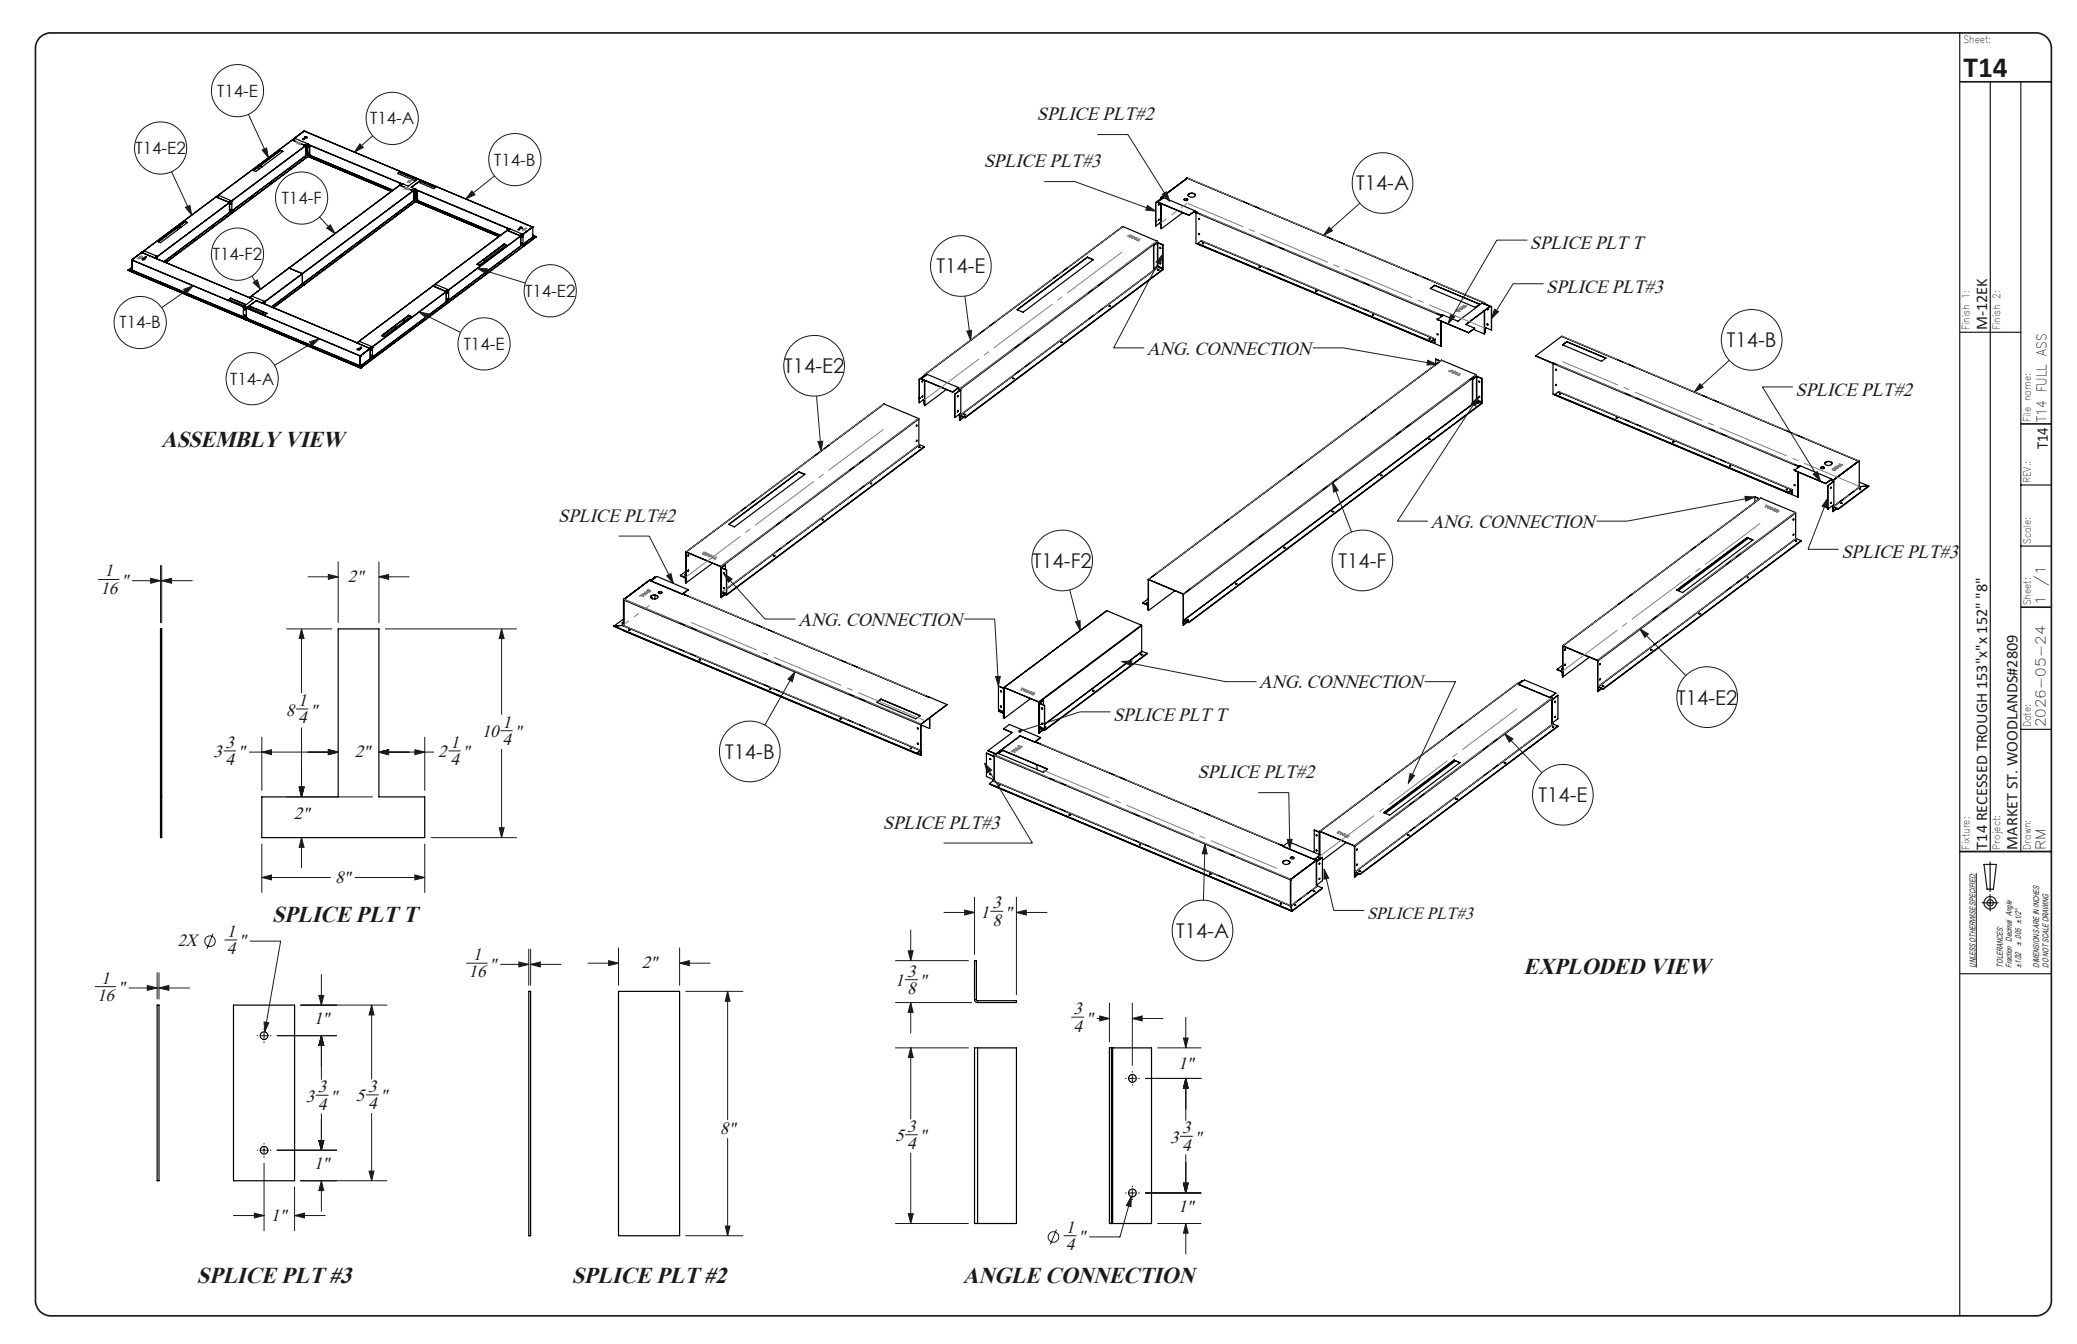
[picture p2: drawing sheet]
<svg xmlns="http://www.w3.org/2000/svg" width="432mm" height="279mm" viewBox="0 0 432 279" stroke-linecap="round" stroke-linejoin="round" font-family="sans-serif">
<defs><g id="words">
<text font-size="6.1" fill="#191924" x="408.2" y="16.1">T14</text>
<g font-size="4.9" fill="#191924">
<text x="33.5" y="92.9">ASSEMBLY VIEW</text>
<text x="56.6" y="191.6">SPLICE PLT T</text>
<text x="316.8" y="202.5">EXPLODED VIEW</text>
<text x="40.9" y="266.7">SPLICE PLT #3</text>
<text x="118.9" y="266.7">SPLICE PLT #2</text>
<text x="200.2" y="266.7">ANGLE CONNECTION</text>
</g>
<g font-size="4.2" fill="#191924">
<text x="281.9" y="39.6">T14-A</text>
<text x="194.7" y="56.9">T14-E</text>
<text x="163" y="77.6">T14-E2</text>
<text x="359" y="72.2">T14-B</text>
<text x="214.7" y="118.1">T14-F2</text>
<text x="278.3" y="118.1">T14-F</text>
<text x="348.7" y="146.5">T14-E2</text>
<text x="150.7" y="157.8">T14-B</text>
<text x="319.8" y="166.8">T14-E</text>
<text x="244.5" y="195">T14-A</text>
</g>
<g font-size="4" fill="#191924">
<text x="215.6" y="25">SPLICE PLT#2</text>
<text x="204.5" y="34.7">SPLICE PLT#3</text>
<text x="318.1" y="51.8">SPLICE PLT T</text>
<text x="321.5" y="60.9">SPLICE PLT#3</text>
<text x="238.4" y="73.7">ANG. CONNECTION</text>
<text x="373.3" y="82.3">SPLICE PLT#2</text>
<text x="116.1" y="108.4">SPLICE PLT#2</text>
<text x="297.4" y="109.8">ANG. CONNECTION</text>
<text x="382.8" y="116">SPLICE PLT#3</text>
<text x="165.9" y="130.1">ANG. CONNECTION</text>
<text x="261.7" y="143.1">ANG. CONNECTION</text>
<text x="231.4" y="149.9">SPLICE PLT T</text>
<text x="249" y="161.8">SPLICE PLT#2</text>
<text x="183.6" y="172.3">SPLICE PLT#3</text>
</g>
<g font-size="3.7" fill="#191924">
<text x="21.8" y="119.8">1</text>
<text x="20.9" y="123.4">16</text>
<text x="25.2" y="121.8">&quot;</text>
<text x="72.3" y="121">2&quot;</text>
<text x="59.4" y="148.8">8</text>
<text x="62" y="146.8">1</text>
<text x="64.5" y="148.8">&quot;</text>
<text x="46.9" y="155.5">3</text>
<text x="62" y="150.4">4</text>
<text x="93.6" y="155.5">1</text>
<text x="100.2" y="153.3">10</text>
<text x="104.5" y="151.3">1</text>
<text x="104.5" y="154.9">4</text>
<text x="107" y="153.3">&quot;</text>
<text x="44.4" y="157.5">3</text>
<text x="46.9" y="159.1">4</text>
<text x="49.4" y="157.5">&quot;</text>
<text x="73.7" y="157.5">2&quot;</text>
<text x="91.1" y="157.5">2</text>
<text x="93.6" y="159.1">4</text>
<text x="96.2" y="157.5">&quot;</text>
<text x="61.1" y="170.2">2&quot;</text>
<text x="69.7" y="183.5">8&quot;</text>
<text x="203.8" y="190.8">1</text>
<text x="206.4" y="188.8">3</text>
<text x="208.9" y="190.8">&quot;</text>
<text x="284.2" y="191">SPLICE PLT#3</text>
<text x="37" y="196.8">2X</text>
<text x="47.1" y="194.8">1</text>
<text x="49.7" y="196.8">&quot;</text>
<text x="206.4" y="192.4">8</text>
<text x="47.1" y="198.4">4</text>
<text x="97.4" y="203.2">16</text>
<text x="98.3" y="199.6">1</text>
<text x="101.7" y="201.6">&quot;</text>
<text x="133.4" y="201.3">2&quot;</text>
<text x="188.6" y="203">3</text>
<text x="20.2" y="208.1">16</text>
<text x="21.1" y="204.5">1</text>
<text x="24.5" y="206.5">&quot;</text>
<text x="186.1" y="205">1</text>
<text x="188.6" y="206.6">8</text>
<text x="191.1" y="205">&quot;</text>
<text x="65.2" y="212.8">1&quot;</text>
<text x="223.2" y="214.4">4</text>
<text x="223.2" y="210.8">3</text>
<text x="225.7" y="212.8">&quot;</text>
<text x="66.1" y="227.1">3</text>
<text x="76.5" y="227">3</text>
<text x="244.9" y="222.3">1&quot;</text>
<text x="63.6" y="229.1">3</text>
<text x="66.1" y="230.7">4</text>
<text x="68.6" y="229.1">&quot;</text>
<text x="74" y="229">5</text>
<text x="76.5" y="230.6">4</text>
<text x="79.1" y="229">&quot;</text>
<text x="149.7" y="235.8">8&quot;</text>
<text x="186.1" y="237.3">5</text>
<text x="188.6" y="238.9">4</text>
<text x="188.6" y="235.3">3</text>
<text x="191.2" y="237.3">&quot;</text>
<text x="243.3" y="237.6">3</text>
<text x="245.8" y="239.2">4</text>
<text x="245.8" y="235.6">3</text>
<text x="248.3" y="237.6">&quot;</text>
<text x="65.2" y="242.9">1&quot;</text>
<text x="244.9" y="252">1&quot;</text>
<text x="56.3" y="253.8">1&quot;</text>
<text x="221.6" y="256.3">1</text>
<text x="221.6" y="259.9">4</text>
<text x="224.1" y="258.3">&quot;</text>
</g>
<g font-size="3.5" fill="#191924">
<text x="45.2" y="20.1">T14-E</text>
<text x="77" y="25.8">T14-A</text>
<text x="28.2" y="32">T14-E2</text>
<text x="102.7" y="34.4">T14-B</text>
<text x="58.6" y="42.4">T14-F</text>
<text x="44.3" y="54.1">T14-F2</text>
<text x="109.2" y="61.7">T14-E2</text>
<text x="24.9" y="68.3">T14-B</text>
<text x="96.4" y="72.7">T14-E</text>
<text x="47.8" y="80">T14-A</text>
</g>
<g font-size="3.4" fill="#191924">
<text x="413.1" y="68.7" transform="rotate(-90 413.1 68.7)">M-12EK</text>
<text x="425.7" y="93.4" transform="rotate(-90 425.7 93.4)">T14</text>
<text x="413.1" y="176.6" transform="rotate(-90 413.1 176.6)">T14 RECESSED TROUGH 153&quot;x&quot;x 152&quot; &quot;8&quot;</text>
<text x="419.4" y="176.6" transform="rotate(-90 419.4 176.6)">MARKET ST. WOODLANDS#2809</text>
</g>
<g font-size="2.8" fill="#191924">
<text x="425.5" y="87.7" transform="rotate(-90 425.5 87.7)">T14 FULL ASS</text>
<text x="425.2" y="125.8" transform="rotate(-90 425.2 125.8)">1</text>
<text x="425.2" y="121.7" transform="rotate(-90 425.2 121.7)">/1</text>
<text x="425.2" y="151.2" transform="rotate(-90 425.2 151.2)">2026-05-24</text>
<text x="425.2" y="176.6" transform="rotate(-90 425.2 176.6)">RM</text>
</g>
<g font-size="2.1" fill="#191924">
<text x="408.2" y="8.9">Sheet:</text>
<text x="409.5" y="68.7" transform="rotate(-90 409.5 68.7)">Finish 1:</text>
<text x="415.8" y="68.7" transform="rotate(-90 415.8 68.7)">Finish 2:</text>
<text x="422.2" y="87.7" transform="rotate(-90 422.2 87.7)">File name:</text>
<text x="422.2" y="100.4" transform="rotate(-90 422.2 100.4)">REV.:</text>
<text x="422.2" y="113.1" transform="rotate(-90 422.2 113.1)">Scale:</text>
<text x="422.2" y="125.8" transform="rotate(-90 422.2 125.8)">Sheet:</text>
<text x="422.2" y="151.2" transform="rotate(-90 422.2 151.2)">Date:</text>
<text x="409.5" y="176.6" transform="rotate(-90 409.5 176.6)">Fixture:</text>
<text x="415.8" y="176.6" transform="rotate(-90 415.8 176.6)">Project:</text>
<text x="422.2" y="176.6" transform="rotate(-90 422.2 176.6)">Drawn:</text>
</g>
<g font-size="1.7" fill="#191924">
<text x="420.2" y="196.6" transform="rotate(-90 420.2 196.6)">± .005 ±1/2°</text>
<text x="410.7" y="201.1" transform="rotate(-90 410.7 201.1)">UNLESS OTHERWISE SPECIFIED:</text>
<text x="416.4" y="201.1" transform="rotate(-90 416.4 201.1)">TOLERANCES:</text>
<text x="418.3" y="201.1" transform="rotate(-90 418.3 201.1)">Fraction Decimal Angle</text>
<text x="420.2" y="201.1" transform="rotate(-90 420.2 201.1)">±1/32</text>
<text x="424" y="201.1" transform="rotate(-90 424 201.1)">DIMENSIONS ARE IN INCHES</text>
<text x="425.9" y="201.1" transform="rotate(-90 425.9 201.1)">DO NOT SCALE DRAWING</text>
</g>
</g></defs>
<g fill="none" stroke="#191924" stroke-width=".21">
<path d="M35.7 35.7l4.2 9M51.6 23.8l4.2 9M54.5 31.2l.9-.4 .4 2zM74.8 29.9l.7 .8-1.8 .9zM77.5 28.2l-3.8 3.4M98.1 39.7l.6 .8-1.9 .8zM102.8 36.6l-6 4.7M217.1 37.7h6.3l16.9 6.2M228.1 28h6.4l8.7 13.8M38.6 43.1l.9-.4 .4 2zM40.1 59.4l-6.5 4.6M52.4 57.4l1.8 2.7"/>
<path d="M52.6 58.7l.9-.5 .7 1.9zM66.4 45.1l3.3 3.5M67.9 47.4l.8-.7 1 1.9zM99.2 55.8l2.1 .1-.3 1zM99.2 55.8l10 3M238.5 42.7l1.8 1.2-2.1-.2zM241.7 40.4l.8-.5 .7 1.9zM241.7 52.9l-.5 2-.9-.4zM241.7 52.9l-10.2 19.4h6.4M276.3 47.2l.7 .8-1.8 .9zM282.7 42.2l-7.5 6.7M317.5 49.9h-6.3l-10.2 17.4"/>
<path d="M320.9 59h-6.3l-4.5 7.3M38.2 60.1l1.9-.7-1.3 1.6zM64.3 71l2.1-.6-1.5 1.5zM66.4 70.4l-9.3 5.6M87.1 64.8l2 .5-.4 .9zM87.1 64.8l8.6 4.3M200.6 61.6l1.2 9.2M201 68.8l1-.1-.2 2.1zM272.9 72.3h6.4l19.5 3.4M296.8 74.9l2 .8-2.1 .2zM301.6 65.3l.9 .5-1.5 1.5zM310.7 64.3l.8 .5-1.4 1.5z"/>
<path d="M353.4 79.8l.7 .7-1.9 1zM359.5 74.9l-7.3 6.6M169.8 82.3l.9 11.5M170 91.8l1.1-.1-.4 2.1zM305.9 83.9l1.5-1.5-.7 2zM307.4 82.4l-16.9 25.9h6.4M372.7 80.4h-6.3l12.1 19.6M376.9 98.6l.9-.6 .7 2zM33.4 117.5v12M33.6 117.5v12M64 119.9h6.3M68.3 119.4l2 .5-2 .5z"/>
<path d="M70.3 116.7v12.8M78.8 119.9l2-.5v1zM78.8 116.7v12.8M78.8 119.9h6.3M128.6 111.4h6.4l5 9.9M138.6 119.7l.9-.5 .5 2.1zM150.5 119.2l1.7 1.2-.8 .6zM150.5 119.2l8.5 9.5h6.4M277 100.2l1.2 1.8-1 .3zM277 100.2l4 10.4M362.8 103.2l2 .1-1.9 .9zM364.8 103.3l-26.5 5h-6.4"/>
<path d="M380 103.5l-.2 2.1-1-.4zM380 103.5l-4.1 10.7h6.3M20.5 120.5h4.3M27.5 120.7h5.9M31.3 120.2l2.1 .5-2.1 .5zM33.6 120.7l2.1-.5v1zM33.6 120.7h6.4M59.5 130.7h9.5M62.7 130.7l.5 2.1h-1zM62.7 130.7v13.4M80 130.7h27.5M104.3 130.7l.5 2.1h-1z"/>
<path d="M104.3 130.7v17.9M165.3 139.7l-.6 2-.9-.5zM165.3 139.7l-6.3 11M200.4 128.7h6.4l.8 14M222.4 122.6l2.2 8.5M223.6 129.3l.9-.3 .1 2.1zM233.2 137.5l2.1-.1-.2 1zM233.2 137.5l21.6 4.2h6.4M340.9 130.7l1.8 1.1-.8 .7zM340.9 130.7l9.6 9.7M46.5 156.1h2.5M51.8 156.4h18.5"/>
<path d="M54.4 156.4l2-.5v1zM54.4 153.2v11.2M61.6 147.4h2.5M62.7 151.2v14.5M68.3 155.9l2 .5-2 .5zM78.8 156.4l2-.5v1zM78.8 156.4h11.4M86.3 155.9l2 .5-2 .5zM88.3 153.2v11.2M93.2 156.1h2.6M104.1 151.9h2.5M104.3 155.7v18.4"/>
<path d="M204.7 158.6l1.5 1.5-.9 .6zM204.7 158.6l9.9 16.7h-18.5M207 140.7l1-.1-.4 2.1zM230.9 148h-6.4l-12.4 4M296.2 141.7h6.4l-9.8 21.1M312.8 152.5l1.7 1.1-.7 .7zM312.8 152.5l7.8 8.2M54.4 175.4v10.2M59.5 165.7h18M62.2 163.6h1l-.5 2.1zM62.7 174.1l.5 2h-1zM62.7 174.1v6.4"/>
<path d="M88.3 175.4v10.2M89.6 174.1h17.9M103.8 172.1h1l-.5 2zM250.5 175.5l.5 2h-1.1zM250.5 175.5l-.3 11.6M261.6 164.8h6.3l.2 11.7M267.6 174.5h1l-.5 2zM293.2 160.8l.9 .4-1.3 1.6zM44.3 194.1l-1.3 3.1M46.7 195.4h2.5M52 195.7h6.3l-3.3 18.8M54.4 182.4l2-.5v1z"/>
<path d="M54.4 182.4h14.4M73.8 182.4h14.5M86.3 181.9l2 .5-2 .5zM107.9 200l2 .5-2 .5zM109.9 197.3v7.5M110.3 197.3v7.5M126.5 199.7l2.1 .5-2.1 .5zM128.6 197.1v7.7M141.3 197.1v7.7M186.2 199.7h15.1M188.8 197.7h1l-.5 2zM189.3 193.4v6.3"/>
<path d="M196.3 189.7h6.3M200.6 189.2l2 .5-2 .5zM202.6 186.5v11.9M206 189.4h2.5M211.3 189.7l2.1-.5v1zM211.3 186.5v20.3M211.3 189.7h6.4M275.3 180.7l.9 1.9-1 .2zM275.3 180.7l2 8.6h6.3M410.9 181.5v19.6M19.8 205.1h4.3M26.8 205.4h5.9"/>
<path d="M30.6 204.9l2.1 .5-2.1 .5zM32.7 202.2v5.5M33.1 205.4l2-.5v1zM33.1 202.2v5.5M33.1 205.4h6.3M53.5 215.3h.1M54.3 215.3h1.2M54.9 212.4l1 .2-.9 1.9zM54.9 213.9v.1M54.9 214.7v1.2M54.9 216.6v.1M56.2 215.3h.1"/>
<path d="M57.6 215.3h12.4M62.5 209h17.9M66.3 206.9h1l-.5 2.1zM66.8 215.3l.5 2h-1zM66.8 202.6v6.4M66.8 215.3v9.1M77.3 209l.5 2h-1.1zM77.3 209v15.3M97 200.2h4.3M104.1 200.5h5.8M110.3 200.5l2-.5v1zM110.3 200.5h6.4"/>
<path d="M122.2 200.2h6.4M141.3 200.2l2-.5v1zM141.3 200.2h6.3M142.6 206.1h11.8M151.3 206.1l.5 2h-1zM151.3 206.1v26.7M186.2 208.4h15.8M186.2 217.8h15.1M188.2 203.7h2.5M189.3 208.4l.5 2.1h-1zM189.3 217.8l.6 2.1h-1.1zM189.3 208.4v6.4"/>
<path d="M189.3 217.8v14.8M222.8 211.5h2.5M228.1 211.7h2.5M228.6 211.2l2 .5-2 .5zM230.6 208.6v8M235.4 211.7l2.1-.5v1zM235.4 208.6v12.9M235.4 211.7h6.4M240.7 217.8h9M246 215.8h1l-.5 2zM246.5 211.5v6.3M53.5 239.1h.1"/>
<path d="M54.3 239.1h1.2M54.9 237.7v.1M54.9 238.5v1.2M56.2 239.1h.1M57.6 239.1h12.4M65.7 227.7h2.5M66.3 237.1h1l-.5 2zM66.8 231.5v7.6M76.1 227.6h2.6M77.3 231.5v14M151.3 236.7v20.2M188.2 235.9h2.5"/>
<path d="M189.3 239.7v14.7M234 224.2h.1M234.8 224.2h1.2M235.4 222.7v.2M235.4 223.6v1.2M235.4 225.5v.1M236.7 224.2h.2M238.1 224.2h11.6M245.4 236.2h2.5M246.5 224.2l.5 2h-1zM246.5 224.2v8.7M48.5 252.7h6.4"/>
<path d="M52.9 252.2l2 .5-2 .5zM54.9 240.4v.2M54.9 241.8v14.1M61.2 252.7l2.1-.5v1zM61.2 246.7v9.2M61.2 252.7h6.4M62.5 245.5h17.9M66.8 245.5l.5 2h-1zM66.8 245.5v6.3M76.7 243.5h1.1l-.5 2zM142.6 256.9h11.8M150.8 254.9h1l-.5 2z"/>
<path d="M186.2 254.4h15.1M188.8 252.3h1.1l-.6 2.1zM219.6 255.6l-1.2 3.1M221.2 256.9h2.5M234 248h.1M234.8 248h1.2M235.2 248.7l-.1 2.2-.9-.3zM235.2 248.7l-2.4 8.4h-6.3M235.4 246.6v.1M235.4 247.4v1.2M235.4 249.3v.1M236.7 248h.2"/>
<path d="M238.1 248h11.6M240.7 254.4h9M246 246h1l-.5 2zM246.5 254.4l.5 2h-1zM246.5 240v8M246.5 254.4v6.3"/>
<circle cx="49.4" cy="18.8" r="5.4"/>
<circle cx="33.4" cy="30.8" r="5.4"/>
<circle cx="81.6" cy="24.6" r="5.4"/>
<circle cx="107" cy="33.2" r="5.4"/>
<circle cx="287.4" cy="38.1" r="6.3"/>
<circle cx="49.4" cy="52.8" r="5.4"/>
<circle cx="62.7" cy="41.2" r="5.4"/>
<circle cx="199.8" cy="55.3" r="6.3"/>
<circle cx="29.2" cy="67" r="5.4"/>
<circle cx="52.4" cy="78.7" r="5.4"/>
<circle cx="100.6" cy="71.5" r="5.4"/>
<circle cx="114.4" cy="60.4" r="5.4"/>
<circle cx="169.3" cy="76" r="6.3"/>
<circle cx="364.2" cy="70.6" r="6.3"/>
<circle cx="220.8" cy="116.5" r="6.3"/>
<circle cx="283.2" cy="116.5" r="6.3"/>
<circle cx="155.9" cy="156.2" r="6.3"/>
<circle cx="354.9" cy="144.9" r="6.3"/>
<circle cx="324.9" cy="165.2" r="6.3"/>
<circle cx="43.7" cy="195.7" r="1.1"/>
<circle cx="250" cy="193.4" r="6.3"/>
<circle cx="219" cy="257.2" r="1.09"/>
</g>
<g fill="none" stroke="#191924" stroke-width=".25">
<path d="M407.4 6.8v266.7M413.8 17v160M420.1 17v160M407.4 69.1h12.7M420.1 113.5h6.4M420.1 100.8h6.4M420.1 151.6h6.4M407.4 177h19.1M412.5 179.7h2.5l-.6 5.2h-1.3zM413.7 179.2v6.1M412.1 187.7h3.3M413.7 186v3.4"/>
<path d="M407.4 202.4h19.1"/>
<circle cx="413.7" cy="187.7" r=".66"/>
<circle cx="413.8" cy="187.7" r="1.29"/>
</g>
<path d="M8.2 7.9a3.3 3.3 0 0 1 2.3-1.1h412.8a3.2 3.2 0 0 1 3.2 3.2v260.4a3.2 3.2 0 0 1-3.2 3.1h-412.8a3.2 3.2 0 0 1-3.1-3.1v-260.4a3.2 3.2 0 0 1 .8-2.1zM407.4 17h19.1M420.1 88.1h6.4M420.1 126.2h6.4M407.4 177h19.1" fill="none" stroke="#191924" stroke-width=".35"/>
<g fill="none" stroke="#000" stroke-width=".25">
<path d="M53.8 34.7v.5M54 34.5l.5 .2-.5-.2M56.2 38l.1 .1zM56.2 38.1h.1M56.3 38.1h.1M58.3 31.3l-5.6 4.2M58.3 31.3l-5.6 4.2 .5 .2 5.6-4.2M58.3 31.3l.5 .2M58.3 31.3h.1M60.1 35.2h.1M60.9 29.1l2.5 1.1M60.9 29.1l.4-.3 2.6 1"/>
<path d="M60.9 29.2l2.5 1M60.9 29.1v.1M61.1 28.8h.1M61.1 28.8l.2 .1M63 28.9l.3 .1zM63 28.9v.1M63 28.9l.3 .1M63.2 27.2l-2.1 1.6M63.2 27.2h.1M63.2 27.2l-35.8 26.8M63.2 27.2l47.5 20M63.3 28.6l.1-.1a.23 .23 0 0 1 .3-.1 .23 .23 0 0 1 0 .4h-.3z"/>
<path d="M63.3 28.6l.1-.1 .5 .1M63.4 30.2h.1M63.6 30.3v1.9M63.6 30.3h.1M63.6 32.2h.1M63.9 29.8l-.5 .4M63.9 30h.1M63.9 30l-31.6 23.6M63.9 30l-.1-.1 .1 .1M63.9 32.2l.1 .1zM63.9 30l-31.6 23.7M63.9 30v2.1"/>
<path d="M63.9 30l19.6 8.2M64 32.1h.1M64 32.3h.1M64 30.1h.1M64 30.1l-.4 .2M64 32l-.4 .2M64 30.1v1.9M64 30.1l.3 .2M64 32l.3 .1M64 32.1l.4 .1M64 32.5l17.4 7.3M64.1 32.5l-29.6 22.1"/>
<path d="M64.1 32.5h.1M64.1 32.5l17.3 7.3M64.1 31.7l.1 .1M64.1 30.5l.1 .1M64.1 31.7l.1 .1zM64.2 30.6h.1M64.2 31.8h.1M64.3 32.3l-.2 .2M64.3 30.3v1.8M64.4 32.2l-.1 .1M64.4 32.2l-29.9 22.4M64.4 32.2h.1"/>
<path d="M64.4 32.2l17.3 7.3-17.4-7.2M64.4 32.5h.1zM64.5 32.5h.1M69 34.4h.1M73.5 36.3h.1zM73.5 36.3h.1M78 38.2h.1M82.7 36.1l.3-.3 3.6 1.5-.3 .3zM83 35.8h.1M83 35.8l-.3 .3M83 38.1l.4 .2-.4-.2v.5M83.2 38.6h.1"/>
<path d="M83.2 38.6l2.5 1M83.5 38.2h.1M83.5 38.2l-31.6 23.6M85.7 39.6h.1M86 39.7v1.9M86 39.7h.1M86.1 39.3l.2 .1M86.2 39.2v.1M86.2 39.2l-.5 .4M86.3 39.4h.1M86.3 39.5h.1M86.3 39.4l-31.7 23.6"/>
<path d="M86.3 39.5l-.3 .2M86.3 39.3h.1M86.3 39.3v.1M86.3 39.3l19.6 8.3M86.3 39.4l-31.6 23.6M86.3 39.4v2.1M86.3 39.4l19.5 8.2M86.3 39.5v1.8M86.3 39.5l.4 .2M86.5 39.9h.1M86.7 39.7h.1M86.7 39.7v1.8"/>
<path d="M86.9 37.3l.1-.1 23.7 10M87 37.9l.4-.3 3.1 1.3-.3 .3zM87.2 37.7v.1M87.2 37.8h.1M87.4 37.6v.1M87.4 37.7l3.1 1.3M87.4 37.7l-.3 .2M87.4 37.5l-.6-.2-1.9 1.4-1.2-.5-.5 .4M87.4 37.5l-1.9 1.4 .7 .3M87.4 37.5h.1M246.8 37h.1M246.8 37l-5.4 4"/>
<path d="M246.8 37l61.8 26M246.8 37l-5.4 4.1M26.6 56.2h.1M26.6 56.2l24.2 10.2M27.3 55.9h.1M27.3 56.1h.1M27.3 56.1l47.6 20M27.4 56.1h.1M27.4 56.1l23.7 10M27.4 54.1v2M27.4 54.1h.1M27.4 56.1l-.8 .1"/>
<path d="M27.4 55.6l-.8 .6M27.4 56.1h-.1M27.4 56l-.1 .1M27.4 54v.1M27.4 54h.1M27.4 56.5h.1M27.4 54.1l23.8 9.9M27.4 54l47.5 20M27.4 56.5l23.8 10M27.8 56.4l.1 .1zM27.8 56.5h.1M29.5 52.5h.1"/>
<path d="M29.5 52.5l-2.1 1.5M29.6 53.7h.2a.21 .21 0 0 1 .3 0 .21 .21 0 0 1 0 .3 .21 .21 0 0 1-.3 0l-.2-.1zM29.6 53.8l.4-.1 .1 .1M29.6 53.8h.1M29.6 52.5l.5-.3 2.5 1M29.6 52.6l2.5 1M29.6 52.5v.1M29.6 52.5l2.5 1.1M29.7 53.9v.1M29.7 53.9h.1M30.2 53.4l.2 .1zM30.2 53.4l.2 .1"/>
<path d="M30.2 53.4v.1M32.1 53.6h.1M32.1 53.6h.2M32.2 53.7h.1M32.2 53.7l19.7 8.2M32.3 53.6v.1M32.3 53.6l-.1 .1M32.6 53.2v.1M32.6 53.2l-.5 .4M32.6 53.5l-.2 .2 .2-.2v.3M32.9 50.3l5.6-4.2 .5 .1-5.6 4.2zM33.4 58.8l.1 .1z"/>
<path d="M33.4 58.9h.1M34.1 54.4l29.9-22.3zM36.5 52.7l.1 .1zM36.5 52.8h.1M36.6 52.8h.1M36.9 47.3v.5M37.2 47.1l.4 .2M38.5 46.1h.1M38.5 46.1l.5 .2M40.4 49.9h.1M40.5 49.9h.1M44.3 47h.1"/>
<path d="M45 41h.1M45 41l2.6 1.1M45 41l2.6 1M45 41l.5-.4 2.5 1.1M45.3 40.6h.1M45.3 40.6l-15.8 11.9h.1h-.1M45.3 40.6l.1 .1M47.6 42v.1M47.7 44.1h.1M47.7 42.2v1.9M47.7 42.2h.1M47.9 42.3h.1"/>
<path d="M47.9 43.6h.1M48 43.6h.1M47.9 42.3v.1zM48 41.7l.1 .2M48 43.6h-.1M48 42.3h.1M48 43.5v.1M48 41.7h.1M48 41.7l-.4 .3M48 41.7l-.4 .4M48.1 43.9l.4 .2M48.1 44.1h.1"/>
<path d="M48.1 43.8v.1M48.2 41.9h.1M48.2 41.9v1.8l-.5 .4M48.2 41.9l-.5 .3M48.5 43.9h.1M48.5 44.1h.1M52.3 40.9l.1 .1zM52.4 41h.1M60.1 55.7h.1M60.1 55.7l2.7 1.2M62.8 59.2h.1zM62.8 59.2h.1"/>
<path d="M62.8 56.9h.1M62.9 59h.1M62.9 59.2h.1M62.9 56.9v2.1M62.9 59l.4 .2M62.9 59l-6.5 4.8M63.1 58.9l.2 .1zM63.1 59h.1M63.2 59h.1M63.3 59.2l-6.4 4.8M67 56.1h.1M67.1 56.1h.1"/>
<path d="M70.9 53.2h.1zM70.9 53.2h.1M74.8 50.3h.1M78.6 47.4h.1zM78.6 47.4h.1M78.7 47.4h.1M82.5 44.5h.1zM82.5 44.5h.1M86.3 41.3l-.3 .3M86.3 41.5h.1M86.3 41.3l.4 .2M86.4 41.6h.1"/>
<path d="M86.4 41.5l-30 22.3M86.4 41.5l.3 .1M86.4 41.9l17.4 7.2-17.4-7.2M86.4 41.9h.1M86.5 41.2h.1M86.5 41.1v.1zM86.7 41.7h.1M86.7 41.5h.1M86.7 41.7l17.4 7.2M86.7 41.7l-23.4 17.5M86.7 41.6l-29.9 22.4M86.7 41.6v.1"/>
<path d="M86.8 41.8l.1 .1zM86.8 41.9h.1M90.1 59.5l2.5 1.1M90.1 59.5l.5-.3 2.5 1M90.1 59.5h.1M91.3 43.7h.1M91.3 43.8h.1M95.8 45.6l.2 .1zM95.9 45.7h.1M97 59.7h.2zM97 59.7h.1M97.1 59.7h.1"/>
<path d="M99.1 55l5.7-4.2 .4 .1-5.6 4.2zM99.7 55.1h.1M100.4 47.6h.1M100.5 54l.4 .2M100.9 56.8h.1zM100.9 56.8h.1M101 56.8h.1M104.8 50.8h.1M104.8 53.9h.1zM104.8 50.8l-5.6 4.2M104.8 50.8l.4 .2M104.8 53.9v.1"/>
<path d="M104.9 50.8l-4.3 3.2M105.6 47.9h.1M105.6 47.9l2.5 1.1M105.6 47.9l.4-.3 2.5 1M105.8 47.7l-.4-.2v.4M105.8 47.6h.1M105.8 47.6l-15.8 11.8 .2 .1M105.9 47.6h.1M105.9 47.6l-31.7 23.7M107.7 47.7h.3M107.7 47.7l.3 .1h-.3zM108 47.4l.2-.2 .4 .2"/>
<path d="M108.1 47.3l.1-.1a.21 .21 0 0 1 .3 0 .21 .21 0 0 1 0 .3 .21 .21 0 0 1-.2 .1l-.3-.2zM108.1 49h.1M108.2 49.2l.1 1.8M108.2 49.2h.1M108.3 49.2v1.8M108.5 49.3v.1M108.5 50.5v.1M108.5 49.3v.1zM108.5 49.3h.1M108.5 50.5v.1zM108.5 48.7l.1 .1M108.5 48.6h.1"/>
<path d="M108.5 48.6l-.4 .4M108.6 48.8h.1M108.7 48.7v.1M108.7 50.8h.1M108.7 51.1h.1M108.7 50.8l-15.8 11.9M108.7 48.8v.1M108.7 50.7v.2M108.7 48.8l-15.8 11.8M108.7 48.8h.1M108.7 50.8l-33.7 25.3M108.7 51v.1"/>
<path d="M108.7 50.8l.4 .2M108.7 48.8l-.5 .4M108.7 48.8l-.4 .4M108.7 48.8v1.9l-.4 .3M109.1 51l-31.7 23.6M109.1 51h.1M109.3 50.6h.1zM109.3 50.6h.1M110.7 47.2h.1M110.7 47.2l-2 1.5M110.7 47.2l-33.7 25.2M110.7 47.2l-2 1.6"/>
<path d="M110.8 49.4l.1 .1zM110.8 49.3h.1M110.8 47.2v2.1M110.8 49.2v.1M110.8 48.9l.7 .3M110.8 49.2h.1M110.8 49.5h.1M110.8 49.3l-2.1 1.5M111.5 49.2l-2.4 1.8M111.5 49.2h.1M111.5 49.2h-.7M226.1 53.4v.1"/>
<path d="M226.1 53.5l-14.6 10.9M226.1 53.5l1.2 .5M233.4 47.1h.1M233.4 47.1l-41.2 30.8M233.4 47.1l7.2 3M239.8 51l.1 4.9M239.8 51h.1M239.9 51v4.9M240.2 46h.1M240.2 46.1h.1M240.2 42.1l.1 4.9M240.2 42.1l.1 .1"/>
<path d="M240.3 42.2v4.8M240.6 50.1l.1 .1M240.6 50.1l-41.1 30.8M240.6 50.4h.1M240.6 50.4v.1M240.6 50.4l-.8 .6M240.6 56.1h.3zM240.6 50.5h.1M240.6 50.5l-.7 .5M240.7 56.1h.1M240.7 50.2l-41.2 30.8M240.7 50.2v5.4"/>
<path d="M240.7 55.3l-.8 .6M240.7 42l6.5 2.8M240.7 50.5v4.8M240.7 42l6.5 2.7M240.7 42l1.2-.9 6.5 2.7M240.7 55.3l1 .4M240.7 50.5l1 .4M240.7 50.4v.1M240.7 50.4l1.1 .5M240.8 55.6l-41.2 30.7M240.8 55.6l-41.1 30.7M240.8 55.6l1 .4"/>
<path d="M240.8 56.1v.1M240.8 56.1h.1M240.9 45.6h.1l-.1 .2zM240.9 42.4l.1 .1-.2 .2zM240.9 42.4l-.1 .2M240.9 45.6l-.1 .2M241.1 46.4l.1 .1M241.1 51.4l.2 .1v.1zM241.1 46.4h.1M241.2 51.4l.1 .2M241.2 54.6l.1 .2M241.2 46.5h.1"/>
<path d="M241.2 46.4l.2 .2-.1-.1M241.2 46.4v.1M241.3 46.5l.1 .8M241.4 41.2l.3 .1M241.4 47.4v.1M241.4 41.2v.3M241.4 42.3v5.1M241.4 41.3l-1.2 .8M241.4 46.2l-1.1 .8M241.4 41.3l-1.1 .9M241.4 46.3l-.2 .1M241.4 41v.2"/>
<path d="M241.4 41l.1 .1M241.4 41.1v.4M241.4 42.3v5.2M241.4 41.1l.3 .1M241.7 50.9v4.8M241.8 56l-41.1 30.9M241.8 50.9l-.1 4.8M241.8 56l-41.1 30.7M241.8 50.9h-.1M245.9 44.2l-4.5 3.3M246.2 41.5a.43 .43 0 0 1 .7 0M246.3 41.3h.2a.27 .27 0 0 1 .4 0 .27 .27 0 0 1-.1 .4 .27 .27 0 0 1-.3 0l-.3-.1z"/>
<path d="M246.8 41.4v.2M247.1 40.4a.92 .92 0 0 1 1.4 .2 .89 .89 0 0 1-1.5-.1zM247.2 40.4l-.2 .2M247.2 40.4a1 1 0 0 1 1.3 .2M247.2 44.7v.1M248.2 44.1l.4 .1M248.2 44l.4 .2M248.2 44l.4 .1M248.4 43.8l-1.2 .9M248.4 43.8l-1.2 1M248.6 44.1v.1M248.6 44.2h.1"/>
<path d="M248.6 44.2l50.9 21.4M248.6 44.2v6.4l50.9 21.4M248.7 44.1h.1M248.7 44.1l-.1 .1M248.7 44.1l50.9 21.4M248.7 44.1h-.1M249 50.6l48.5 20.5M249 50.6l48.5 20.4M249.2 48.6h.1l.1 .2zM249.2 45.4l.2 .2M249.2 48.5l.2 .3M249.7 50.1l48.6 20.3"/>
<path d="M249.7 50.1l-.7 .5M249.7 50.1l48.5 20.3M250 50.6h.2l-.2 .1zM250 50.7h.2M261.8 55.6h.2M297.4 60l.9-.7 9.3 3.9-.9 .7zM298.3 59.3h.1M298.3 59.3l9.3 4M298.3 59.3l-.9 .7M39.1 61.2h.1zM39.1 61.2h.1M44.8 63.6h.1"/>
<path d="M44.7 63.6h.1M47.6 62.3l.4-.3 3.1 1.3-.3 .3zM48 62h.1M48 62l3.1 1.3M50.3 66h.1M50.4 65.9h.1M50.6 63.9h.1M50.6 63.9l.6 .3M50.6 63.9l.6 .2v1.9M50.6 63.9v1.9l.6 .2M50.7 63.7l.6 .2M50.7 63.7l.6 .3"/>
<path d="M50.8 66.4l24.2 10.1M50.8 66.3v.1M50.8 66.3l24.2 10.2M50.9 65.5v.1M50.9 64.3v.1M50.9 65.5v.1zM50.9 64.3h.1M50.9 65.5h.1M51.1 66.1h.1M51.1 66.1l-.3 .2M51.1 66.1l23.8 10M51.2 64h.1"/>
<path d="M51.2 66.5h.1M51.2 64v.1M51.2 66v.1M51.2 64l23.7 10M51.2 66h.1M51.3 63.9l-.1 .1M51.3 63.9v.1M51.6 66.4h.1M51.6 66.5h.1M51.8 61.9h.1M51.9 61.8v.1M51.9 61.8l.1 .1"/>
<path d="M51.9 63.6v.4M51.9 63.6l-.4 .3M51.9 63.6l3.6 1.6-.4 .2-3.6-1.5M51.9 63.7l3.6 1.5M51.9 61.9h.1M51.9 61.9l.7 .3-1.9 1.5M51.9 61.9l.5-.3 2.5 1M52.5 63.9l-.4 .2M53.3 62.5l1.1 .5M53.3 62.5l-2 1.4M53.3 62.5h.1M53.3 62.5l-2 1.5"/>
<path d="M54.4 63h.1M54.5 63h.1M54.6 63h.1M54.6 63l19.6 8.3M54.6 64.8v.4M54.9 62.6l-.5 .4M54.9 62.6v.1M55 62.9h.1M55 62.9l-.2 .2M55 62.9v.3M57.2 68.8h.1zM57.2 68.8h.1"/>
<path d="M58.9 62.1h.1zM58.9 62.1h.1M59 62.1h.1M62.8 71.2h.1M68.4 73.5l.1 .1zM68.5 73.6h.1M74.1 75.9h.1M74.2 71.3h.1M74.3 72.6l.2-.1 .4 .1M74.3 71.3h.1M74.3 72.5h.2a.23 .23 0 0 1 .3 0 .23 .23 0 0 1 0 .3 .23 .23 0 0 1-.3 0l-.2-.1zM74.3 71.3l.5-.3 2.5 1"/>
<path d="M74.3 71.3l2.5 1.1M74.9 76.1h.1M74.9 74h.1M74.9 76.5h.1M74.9 72.3h.3M74.9 74v2.1M74.9 76.4v.1M74.9 76.1l.1 .4M75 76.1h.1M75 76.5h.1M75.2 76l.1 .1zM75.2 76.1h.1"/>
<path d="M75.3 76.1h.1M76.7 74.9h.1M76.8 72.4h.1M76.8 74.9h.1M77 72.4v.1M77 72.4h.1M77 72.6h.1M77 74.4h.1M77 72.4l-2.1 1.6M77 72.4h-.1h.1M77 72.6v1.8M77 72.5h.1"/>
<path d="M77 74.4v.1M77 74.5l-2 1.6M77 74.5l.4 .1M77.2 72.7h.1M77.2 73.9h.1M77.2 73.9v.1zM77.2 72.7v.1zM77.3 72h.1M77.3 72l-.5 .4M77.4 74.4h.1zM77.4 74.5h.1M77.4 72.2h.1"/>
<path d="M77.4 74.6l-2.4 1.9M77.4 72.2v1.9l-.4 .3M77.4 72.2l-.4 .4M79.3 69.8l5.6-4.3 .5 .3-5.6 4.2zM81.2 71.5l.1 .1zM81.2 71.6h.1M81.3 71.6h.1M81.9 67.8l.5 .3M82 67.9l-2.6 1.9M82.8 67.7h.1M82.9 67.7h-.1M83.6 66.6l.5 .2"/>
<path d="M84.9 65.5l.5 .3M85.1 65.6l-1.4 1M85.1 68.7h.1zM85.1 68.7h.1M85.2 68.7h.1M89 65.8h.1M92.6 60.5v.1M92.7 60.5l.2 .1M92.8 60.7h.1M92.8 62.9h.1zM92.9 62.7l.4 .2M92.9 62.9h.1"/>
<path d="M92.9 60.6v.1M92.9 62.6v.1M92.9 60.6l-15.9 11.9M93 62.1h.1M93.1 62.1h.1M93.1 60.9h.1M93 60.9h.1M93.1 60.2l-.5 .4M93.1 60.2l-.5 .3M93.2 62.6h.1zM93.2 62.6h.1M93.3 60.4v1.9l-.5 .3v-1.9"/>
<path d="M93.3 60.4l-.5 .3M191.1 78.9v4.8M191.1 78.9h.1M191.6 78.7l1.2-.9 6.5 2.8M191.6 78.7l6.4 2.8M191.8 79.2l-.1 .2M192.2 77.9h.1M192.2 79.1l.1 5.2M192.2 77.9v.3M192.2 78.1l-1.1 .8M192.2 78l-1.1 .9M192.3 79.1v5.2"/>
<path d="M192.3 77.9h-.1M192.3 77.9v.3M192.3 77.9l.2 .1M192.3 77.9h.1M192.3 77.9l.3 .1M210.5 78.7h.2M210.7 78.7h.1M211.5 64.4l14.6-11 1.2 .6-14.6 10.9zM220.6 71.2h.1M220.7 71.2h.1M230.6 63.7h.2M273.6 60.4l.2 .1-.2 .1z"/>
<path d="M273.6 60.6h.2M285.3 65.4l.3 .1zM285.4 65.5h.1M297.1 70.4h.2M297.5 71v.1M297.6 71l.6 .3M298.2 70.4l.1 .1M298.2 70.4v.9M298.2 70.6l-.7 .5M298.2 70.4l-.7 .6M298.2 70.6h.1M298.3 70.5l-.1 .1"/>
<path d="M298.3 70.5l-.1 .8M298.5 74.7v1.1M298.5 74.7l.9 .4M298.5 74.7l1 .4M298.8 66.2l.1 .2M298.8 69.4l.2 .2M298.8 66.4l6.5 2.8M298.8 66.4l6.5 2.7M298.9 66.3h-.1v.1M299.5 65.5v.1M299.5 65.6l.3 .1M299.5 65.5l.4 .2"/>
<path d="M299.5 65.5v.4M299.5 66.7v5.3M299.6 65.6v.3M299.6 66.8l-.1 5.2M299.6 65.7h.2M299.6 65.5h.1M299.6 65.5h-.1M299.7 74.9l-61 45.6M299.7 74.9l-60.9 45.6M299.7 74.9l7.2 3M305.3 69.1v.1M306.1 78.8l.1 4.9"/>
<path d="M306.1 78.8h.1M306.2 78.8v4.9M306.3 68.5l2.3 .9M306.6 68.2l-1.3 1M306.6 68.2l-1.3 .9M306.9 77.9l.1 .1M306.9 78.2h.2M306.9 77.9l-60.9 45.6M306.9 78.2l.1 .1M306.9 78.2l-.8 .6M307 78.3h.1M307 78l-61 45.6"/>
<path d="M307 78v5.4M307 78.3l-.8 .5M307 78.3l1 .4M307 78.3v4.8M307.1 78.2l-.1 .1M307.1 78.2l1 .5M307.5 79.2l.1 .2M308 78.7v4.8M308.1 78.7l-.1 4.8M308.1 78.7h-.1M308.6 63h.1M308.6 63l-.2 .1"/>
<path d="M308.6 63v.2M308.6 64.6v4.8M308.6 63v.2l1.5 .6M308.6 68l1.5 .6M308.6 63.1l1.5 .6M308.6 68.2h.1M308.7 68.3v.1M308.7 68.2v.2M308.7 68.2l-.1 .9M308.9 68.1l-.2 .1M309 68.2l-.3 .1M309.1 64.2l.2 .2"/>
<path d="M309.2 67.3l.1 .2M309.7 63.7l-5 3.8 1.9 .7M309.7 63.7l-1.6-.7-5 3.8-3.1-1.3-1.2 .9M309.7 63.7l-4.9 3.8M310.1 68.6h.1M310.1 63.7v.1M310.1 63.7v4.9M319.3 74l3.5 1.5M322.8 75.5h.1M322.9 75.6v6.4l50.9 21.3M322.9 75.6l50.9 21.3M322.9 75.5v.1"/>
<path d="M322.9 75.5l50.9 21.3M322.9 75.5h-.1M323.4 79.9l.2 .1v.2zM323.5 76.8l.1 .1M323.5 79.9l.1 .2M324.7 69.9h.1M324.7 69.9l61.7 25.9M324.7 69.9l-5.4 4.1M324.8 71.7l1-.7 8.1 3.4-.9 .7zM325.4 71.3h.1M325.8 71v.1M325.8 71.1l8 3.4"/>
<path d="M325.8 71.1l-.9 .6M166.1 98.1h.1M166.1 98.1l-14.6 10.9M166.1 98.1l1.2 .5M183.7 84h.1M183.8 84l-41.2 30.8M183.8 84l7.2 3M190.5 91.6l.1-.1v.3zM190.6 88.4l-.1 .2M190.6 91.5l-.1 .2M191 87v.1M191 87l-41.2 30.8"/>
<path d="M191 87.1l-41.1 30.8M191 87.1v5.4M191.1 93h.1M191.1 82.7h.1M191.1 82.8h.1M191.2 92.5l-40.1 29.9M191.2 92.5l1 .4M191.2 93h.1M191.8 82.3l-.1 .2zM191.8 82.3l-.1 .2M191.9 83.1l.2 .2M192 83.1h.1"/>
<path d="M192.1 83.3h.1M192.1 83.1v.2M192.1 83.3l.1 .7M192.2 92.9l-41.2 30.7M192.2 92.9l-41.2 30.8M192.2 82.9l-1.1 .8M192.2 83l-.1 .1M196.7 81l-4.4 3.3M198 81.5h.1M198.5 86.8h.1M198.5 82v4.8M198.5 82h.1"/>
<path d="M199.1 80.8l.4 .2M199.1 85.5h.1l-.1 .2zM199.1 82.3h.1l-.1 .2zM199.1 80.7l.4 .2M199.1 82.3l-.1 .2M199.1 85.4l-.1 .2M199.3 80.6l-1.3 .9M199.5 80.9v.1M199.5 80.9v.3M199.5 86.1v1.3M199.5 81v.2M199.5 87.1h.1"/>
<path d="M199.6 86.4h.1M199.6 86.4v.7M199.7 86.3l-.2 .1h.1M199.7 86.3l1 .4M199.7 86.4l1 .5M199.7 86.3v.1M199.7 81.1v4.8l-1.2 .9M199.7 81.1l-1.2 .9M200.3 86.7l-.7 .4M200.4 86.7l-.9 .7M200.4 86.2h.2M200.6 86.2h.1"/>
<path d="M200.7 86.7v.2M287 98.7l.2 .1h-.2zM287 98.8h.2M287.2 98.8h.1M297.1 91.2l.2 .1h-.3zM297.1 91.3h.2M297.3 91.3h.1M307 83.1l-.8 .6M307 83.1l1 .4M307.1 83.4l-61 45.5M307.1 83.4l-60.9 45.5M307.1 83.4l1 .4"/>
<path d="M307.1 83.7l.2 .1h-.2zM307.1 83.8h.2M307.3 83.8h.1M307.5 82.4l.1 .2M308.1 83.8l-60.9 45.6M308.1 83.8l-60.9 45.5M323.3 82l48.4 20.3M323.3 82v.1M324 81.5l-.7 .5M324 81.5l48.5 20.3M324 81.4v.1M324 81.4l48.5 20.4"/>
<path d="M324.2 81.9l.2 .1zM324.2 82h.2M336 87h.2M347.8 91.9h.2M359.6 96.8h.2zM359.6 96.9h.2M373.1 97.6v.2M373.1 97.8l6.5 2.7M373.1 97.8l1.2-1 6.5 2.8M373.2 97.7l-.1-.1v.2M373.8 96.9h.1M373.8 96.9l.3 .1"/>
<path d="M373.8 96.9v.3M373.8 98.1v5.2M373.8 97l.2 .1M373.8 96.8h.1M373.8 96.8v.1M378.5 97.3l.3-.2 .5 .2M378.6 97.1a.32 .32 0 0 1 .4-.1 .32 .32 0 0 1 .2 .4h-.6zM379.4 96.4a.89 .89 0 0 1 1.5 0M379.4 96.1a.84 .84 0 0 1 1.5 .3 .86 .86 0 0 1-1.5-.2zM380.5 99.8l.5 .2M380.6 99.8l.4 .1M380.8 99.6l-1.2 .9"/>
<path d="M380.8 99.6h.1M381 99.9h.1M381 99.9v.3M381 100h.1M381.1 99.8l-.1 .2M381.1 99.8v.1M381.1 99.9l-.1 .1M386.4 95.8h.1M386.4 95.8l.1 .1M386.4 95.8l-5.3 4M386.4 95.8l-5.4 4.1M386.5 95.9v5.3"/>
<path d="M386.5 95.9l-5.4 4M136.1 120h.1M136.2 120l-.9 .6M136.2 120v.2M141.5 119.6l1 .4M141.5 119.6l1 .5M142.4 119.6h.2M142.6 119.5h-.3h.3M142.6 114.8h.1M142.6 114.8v6.4M142.6 118.8l-1.1 .8M142.6 119.9l-.1 .1"/>
<path d="M142.7 114.7l-.1 .1M142.7 114.8h-.1M142.7 114.8l7.1 3M142.7 114.7v.1M142.7 114.7l7.1 3.1M143.1 115.4l.1 .1-.2 .1zM143.1 118.5v.3zM143.1 115.4l-.1 .2M143.1 118.5l-.1 .2M148.1 117.1l-5.5 4.1M149.8 117.8l.1 .1M149.8 117.8l.1 6.4"/>
<path d="M149.9 117.9v6.3M150 118v4.9M150 118v.1M150 118h.1M150 118.1v4.8M150 118.1l1 .4M150 118l1.1 .5M150.5 119l.1 .2M150.8 117.4v1M150.8 117.4l-.8 .6M151 118.5h.1M151.1 118.5l-.1 4.9"/>
<path d="M151.5 109l14.6-10.9 1.2 .5-14.6 10.9zM160.9 115.5h.2zM160.9 115.6h.1M161 115.6h.1M171 108.1h.1M181 100.5h.2M266.9 113.8l.2 .1zM266.9 113.9h.2M267.1 113.9h.1M277 106.3l.2 .1h-.2zM277 106.4h.1M277.1 106.4h.1"/>
<path d="M363.2 111.8h.1M363.2 111.8l-14.6 10.9M363.2 111.8l1.2 .5M363.3 120h.2zM363.5 111.9l-14.6 10.9M364.8 103.3l1 .4M364.8 103.3v1.1M366 103.5h.1M366.1 103.5l-41.2 30.8M366.1 103.5l7.1 3M371.4 101.8h.1M371.8 102.3l.7 .3"/>
<path d="M372.5 101.8h.1M372.5 101.9h.1M372.5 101.8l-.8 .5M372.5 101.9l-.8 .5v-.1M372.5 101.8v.8M372.6 101.8l-.1 .1M372.6 101.8l-.1 .8M372.9 107.9v.1l-.1 .1zM372.9 107.9l-.1 .2M372.9 111.1l-.1 .2M373.1 100.8l.1 .1M373.2 106.5l.1 .1"/>
<path d="M373.2 106.5l-41.1 30.8M373.3 112.6h.2M373.3 106.6l-41.1 30.8M373.3 106.6v5.4M373.4 112.5v.1M373.5 112l-41.3 30.7M373.5 112l-41.2 30.7M373.5 112l.9 .4M374.4 112.4l-41.1 30.8M374.4 112.4l-41.1 30.9M379.6 100.5h.1M380 101h.1"/>
<path d="M380 101v4.8M380.6 101.3l.1 .1-.1 .1zM380.6 104.4v.3zM380.6 101.3v.2M380.6 104.4v.2M381 106.3l.1 .1M381 106.3h.1M381 105.1v1.2M381 106.1l.1 .1M381.1 105.5v.7M381.2 105.3l-.2 .1 .1 .1M381.2 105.4l-.1 .1"/>
<path d="M381.2 105.3l1 .5M381.2 105.3v.1M381.2 105.4l1 .5M381.2 100.1l-1.2 .9M381.2 100.1v4.8l-1.2 .9M381.8 105.7l-.7 .5M381.9 105.8l-.9 .5M382.2 105.8v.1M382.7 104.6h.2zM382.7 104.7h.2M386.5 101.2h.1M386.5 100.2l2 .8"/>
<path d="M386.5 101.1h.1M386.6 101.8h.2M386.6 101.1v.1M386.6 101.1h.1M386.6 101.7v.1M386.6 101.2l-5.5 4.1M386.6 101.2l-5.4 4.1M386.6 101.1l-.1 .1M388.5 101l-6.3 4.8M388.5 101l-6.3 4.9M388.5 101l-2 .2M33.4 130.7h.2v43.4h-.2z"/>
<path d="M70.3 130.7h8.5v35h9.5v8.4h-33.9v-8.4h15.9zM127.7 130.1l63.7 27M127.7 130.1l62.9 26.5M129.4 129.5h.1M129.5 129.9v.1M129.5 129.9h.1M129.5 130.1h.1M129.5 130.1l61.9 25.9M129.5 129.9l.1 .1M129.5 130.1l61.8 25.9M129.6 124.7h.1M129.6 124.7v5.4"/>
<path d="M129.6 130l-1.9 .1M129.6 128.7l-1.9 1.4M129.6 130l-.1 .1M129.6 129.8l-.1 .1M129.7 124.6l-.1 .1M129.7 124.7v5.4M129.7 131.1h.1M129.7 124.6h.1M129.7 124.7l61.7 26M129.8 124.6l-.1 .1M129.8 124.6l61.7 25.9M130.7 131h.3z"/>
<path d="M130.7 131h.2M135 120.6h.1M135 120.6l-5.3 4M135.3 124.1a.93 .93 0 0 1 1.5 0M135.4 120.8l6.5 2.7M135.4 120.8l1.2-1 6.5 2.8M135.4 123.9a.84 .84 0 0 1 1.4 .3 .92 .92 0 0 1-1.5-.1zM135.5 120.7l-.4-.2-5.3 4.1M135.5 124.4l.1-.1v.2M135.6 124.3v.2M136.2 123.8v.7M136.9 123.2l.2-.2 .5 .2"/>
<path d="M137 123a.3 .3 0 0 1 .4-.1 .3 .3 0 0 1 0 .5l-.5-.1zM141.9 123.5h.1M142 123.4l.3 .2M142.3 123.6h.1M142.3 123.6l51 21.4M142.5 120.1v.1M142.5 120l.1 .2h-.1M142.5 120v.1M142.5 120.2l.1 .7M142.6 121.2h.1M143.1 122.6h.1M143.1 122.6l-1.2 .9"/>
<path d="M145.3 137.1l.3 .1zM145.4 137.2h.2M149.9 124h.1M150 123.3v.7M150 122.9l1 .5M150 123.3h.1M150 123.2l-.1 .1h.1M150 123.2l1 .4M150 123.3l1 .4M150 123.2v.1M150.2 123l-.3 .2M150.3 123l-.3 .2"/>
<path d="M150.5 122.2l.1 .2M150.6 123.5l-.6 .5M150.8 123.6l-.9 .6M151 123.6v.1M151.1 123.3l-.1 .1M230.1 127l-21.4 15.9M230.1 127l-21.3 15.9M230.1 127l7.2 3M237.2 136l.2 .1zM237.2 136.1h.2M237.3 130v.1M237.3 130l-21.4 15.9"/>
<path d="M237.3 130.1l-21.3 15.9M237.3 130.1v5.3M237.4 135.4h.1M237.4 136.1h.1M237.4 135.4l-20.2 15.1M237.5 135.4l1 .4M237.5 135.4l-20.3 15.2M237.6 125.3l1 .5M237.6 125.3l1 .4M238.4 125.4h.1M238.5 135.8l-21.4 16M238.5 135.8l-21.4 16.1"/>
<path d="M238.6 125.7l.1 .2h-.1M238.6 125.8v.1M238.6 125.7v.1M238.6 125.9l.1 .7M238.7 124.5l-1.1 .8M238.7 120.5l.1 6.4M238.7 120.5h.1M238.7 125.6l-.1 .1M238.8 120.5v6.4M238.8 120.5h-.1M238.8 120.5h.1M238.8 120.5l7.2 3"/>
<path d="M244.3 122.8l-5.5 4.1M246 123.5v.1M246 123.5h.1M246 123.6h.1M246 123.6v6.4M246 129.7l.1 .1M246.2 129h-.1M246.2 128.9h-.2l.1 .1M246.2 129l1 .4M246.2 128.9l-.1 .9M246.2 128.9l1 .4M246.4 129.1l.1 .1"/>
<path d="M246.8 128.8l.2 .1zM246.8 129.3l-.7 .5M246.8 128.9h.2M246.9 129.3l-.9 .7M247.2 129.3v.1M256.9 121.3l.2 .1h-.2zM256.9 121.4h.1M257 121.4h.1M323.7 139.1l1 .5M323.7 139.1l1 .6M324.7 139.1h.1M324.7 139.7h.1"/>
<path d="M324.7 139.6l.2 .1h-.1M324.7 139.6v.1M324.8 139.7l.1 .7M324.9 139h-.3l.3 .1M324.9 134.3h.1M324.9 134.3v6.4M324.9 138.3l-1.2 .8M324.9 139.5l-.2 .1M324.9 134.3l7.2 3M325.4 138.1v.1l-.1 .1zM325.4 134.9l-.1 .2zM325.4 134.9l-.1 .2"/>
<path d="M325.4 138.1l-.1 .2M330.4 136.6l-5.5 4.1M332.1 137.3l.1 .1M332.1 137.3v.1M332.1 137.3h.1M332.1 137.4h.1M332.1 137.4l.1 6.4M332.7 138l-.1 .2M343.1 135l.3 .1zM343.2 135.1h.1M343.3 135.1h.1M348.6 122.7l14.6-10.9 1.2 .5-14.6 10.9z"/>
<path d="M353.2 127.5h.2zM353.2 127.6h.2M353.4 127.6h.1M363.4 120.1h-.1M363.4 120.1h.1M160 143.3h.2M174.6 149.4h.3l-.2 .1zM174.7 149.5h.1M182.3 146l.9-.7 8.1 3.5-.9 .6zM183.2 145.3v.1M183.2 145.4l8.1 3.4M183.2 145.4l-.9 .6"/>
<path d="M189.2 155.5l.3 .1zM189.3 155.6h.1M190.7 156.6l.6 .2M190.7 151.3l.2 .2M190.7 154.5l.2 .2M191.3 156v.1M191.3 156.1h.1M191.3 156.1l-.7 .6v-.1M191.3 156l-.7 .6M191.3 156.1v.7M191.4 150.7v6.4M191.4 156.8h-.1"/>
<path d="M191.5 150.6l-.1 6.5M191.5 150.6l-.1 .1M191.5 150.7l1.8 .7M191.5 150.5l-.1 .2M191.5 150.6h.1M191.5 150.5v.1M193.2 145h.1M193.3 145l3.6 1.5M193.3 149.3v2.1M193.3 149.2v2.2M196.9 146.5l-5.4 4.1M196.9 146.5l-5.4 4"/>
<path d="M205.1 156.6l1.6 .7M205.1 156.6v4.8l1.6 .7M205.4 156l1.6 .7M205.4 156l1.6 .8M205.8 157.7l.2 .2M206.6 157l61.7 25.9M206.6 157v.2M206.6 156.9v.1M206.6 156.9l61.7 25.9M206.7 157.3v4.8M206.7 157.3h.1M206.8 156.7l-.2 .2"/>
<path d="M207 156.7v.1M207.5 156.6l1-.6 9.3 3.9-.9 .6zM207.6 147.8l1 .4M207.6 142.7v4.8l1 .4M207.6 147.8l1 .5M207.6 142.7l1.1 .4M207.6 142.7l1 .4M207.8 147.6l-.2 .2M208 143.6l.2 .2zM208 143.6l.1 .2M208 146.8l.2 .2M208.1 143.8h.1"/>
<path d="M208.5 156h.1M208.5 156l9.3 3.9M208.5 156l-.9 .6M208.6 148.3h.1M208.6 148.2l.1 .2-.1-.1M208.6 148.2v.1M208.6 148.3l.1 .8M208.6 143.1h.1M208.6 147.9l.1 .1M208.6 151.5l1.8 .8-5 3.7M208.6 151.5l1.2-.9 6.5 2.7M208.6 143.1v4.8"/>
<path d="M208.6 151.5l1.8 .8M208.7 143.1h.1M208.7 143.1h-.1M208.7 142.9v.1M208.7 142.9v6.5M208.7 149.3v.1M208.7 148.1l-.1 .1M208.8 142.9h-.1M208.8 142.9l-.1 .1M208.8 142.9l7.1 3M208.8 142.9h.1M212.1 153l3 1.2"/>
<path d="M212.1 153l3 1.3M212.1 153l-5.1 3.7M212.1 153h.1M212.1 153l-5.1 3.8M214.2 145.2l-5.5 4.2M215.1 154.2v.1M215.3 154.2l.3 .1M215.6 154.4l50.9 21.4M215.6 154.4h.1M215.6 159v1M215.6 154.3v.1M215.9 145.9l.1 .1"/>
<path d="M215.9 145.9h.1M216 146h.1M216 146v6.4M216 152.2h.1M216.1 146.2v4.9M216.1 146.2h.1M216.1 151.5v.7M216.1 146.2l1.1 .4M216.1 151.1l1 .4M216.1 151.4h-.1l.1 .1M216.1 151.4v.1M216.1 151.4l1 .4"/>
<path d="M216.1 151.4l1 .5M216.1 151.4h.1M216.3 151.2l-.3 .2M216.3 153.3l-1.2 .9M216.3 153.3l-1.2 1M216.4 151.2l-.3 .2M216.6 147.2l.1 .2M216.6 150.4l.1 .1M216.7 151.7l-.6 .5M216.9 151.8l-.9 .6M216.9 145.6v.9M216.9 145.6l-.8 .6"/>
<path d="M217.1 151.8v.1M217.2 151l.1 .1M217.2 146.6l-.1 4.9M217.2 151.5h-.1M217.2 146.6l-.1 .1M217.3 151.1h.1M227.1 143.5l.3 .1zM227.2 143.6h.1M227.3 143.6h.1M302.3 158v.1M302.3 158.1l-14.6 10.9M302.3 158.1l1.2 .5"/>
<path d="M302.6 158.2l-14.6 10.9M312.7 158.5l.2 .1h-.2zM312.7 158.6h.2M312.9 158.6h.1M315.5 142.1h.1M315.5 142.1l-41.1 30.7M315.5 142.1l.3 .1M315.7 142.2l1.2-.8 6.5 2.7M315.7 142.2l6.5 2.8M316.5 141.5l-.9 .6M316.5 141.5l-.8 .6M316.5 141.5v.1"/>
<path d="M322.2 145h.1M322.4 144.9l.3 .2M322.6 145.5l.1 4.8M322.6 145.5h.1M322.7 145.1l.1 .1M322.7 145.1l-41.1 30.7M322.7 145.5v4.8M322.8 151l.2 .1zM322.8 145.2l-41.1 30.7M322.8 145.2v.1M322.8 150.2v.4M322.8 151.1h.2"/>
<path d="M322.9 151.1h.1M322.9 150.5l-41.2 30.8M322.9 150.5l-41.1 30.8M322.9 150.5l1 .4M323.3 145.8h.1l-.1 .2zM323.3 145.8l-.1 .2M323.3 148.9h.1M323.3 148.9l-.1 .2M323.4 144.1l-1.2 .9M323.9 150.9l-41.1 30.8M323.9 150.9l-41.1 30.9M323.9 144.6v4.8l-1.2 .9"/>
<path d="M323.9 144.6l-1.3 .9M323.9 144.6l-1.2 .9M324.9 140.7h.1M332.1 143.8h.1M332.2 143.5h.1M332.3 142.9v.6M332.3 142.8v.1M332.3 142.7l-.1 .1 .1 .1M332.3 142.7l1 .5M332.3 142.8l1 .5M332.3 142.7v.1M332.6 141.2l.1-.1-.1 .3z"/>
<path d="M332.7 141.1l-.1 .2M332.9 143.1l-.6 .4M333 143.2l-.8 .6M333.1 142.6h.2M333.3 142.6h.1M333.3 143.2v.1M33.4 165.7h.2M205.7 162.9l62.9 26.4M205.7 162.9l62.9 26.5M205.8 160.8l.2 .2zM205.8 160.8l.2 .2M206.4 162.3l61.9 26"/>
<path d="M206.4 162.3l-.7 .6M206.4 162.3l61.8 26M206.6 163.4h.1M206.6 162.1v.2M207.6 163.3h.3zM207.6 163.3h.2M222.3 169.4l.2 .1zM222.3 169.5h.2M236.9 175.6h.2M266.5 175.8h.1M266.5 175.8h.3M266.7 179.3a.89 .89 0 0 1 1.5 0"/>
<path d="M266.7 179.1a.84 .84 0 0 1 1.4 .3 .86 .86 0 0 1-1.4-.2zM266.7 175.9l6.6 2.8M266.7 175.9l1.3-.9 6.5 2.7M266.7 175.9l6.6 2.7M268.3 178.4l.3-.2 .4 .2M268.3 178.3a.38 .38 0 0 1 .4-.2 .38 .38 0 0 1 .3 .4 .38 .38 0 0 1-.4 .1 .38 .38 0 0 1-.3-.3zM273.2 172.6l1.1 .4M273.2 172.6l1 .4M273.2 172.6v4.6M273.3 178.6v.1M273.4 178.6l.4 .2M273.6 173.5l.2 .1v.1z"/>
<path d="M273.6 173.5l.2 .2M273.6 176.7l.2 .1M273.6 179.1l.1 4.9M273.6 179.1l.1 .1M273.7 178.8h.1M273.7 178.8l-5.3 4M273.7 179.2v4.8M273.8 178.8v.2M273.8 178.8h.1M273.8 178.8l-5.4 4M273.8 178.8l-5.5 4M274 178.1l.2 .1"/>
<path d="M274.1 178l.1 .1M274.2 178.2h.1M274.2 178.1l.1 .2-.1-.1M274.2 178.1v.1M274.2 178.2v.5M274.2 173h.1M274.2 173v4.7M274.3 173h.1M274.3 173h-.1M274.3 172.9h.1M274.3 179.4l.1 .2-.2 .1zM274.3 172.9v4.8"/>
<path d="M274.3 177.9v.7M274.3 178l-.1 .1M274.4 179.4l-.2 .2M274.4 172.9v4.8M274.4 177.9v.7M274.4 172.8l-.1 .1M274.4 172.9l7.2 3M274.4 172.8v.1M274.4 172.8l7.2 3M274.5 177.7l-1.2 .9M274.5 177.7l-1.2 1M274.9 178.3v4.8l-1.2 .9"/>
<path d="M274.9 178.3l-1.3 .8M274.9 178.3l-1.2 .9M279.9 175.2l-5 3.7M281.6 175.8l.1 .1M281.6 175.9h.1M281.6 175.8v.1M281.6 175.9l.1 6.4M281.7 175.9v6.4M282.1 176.5h.1l-.1 .2zM282.1 176.5l-.1 .2M282.1 179.6l-.1 .2M287.7 168.9l14.6-10.9 1.2 .5-14.6 11z"/>
<path d="M292.6 173.5l.2 .1h-.2zM292.6 173.6h.2M292.8 173.6h.1M302.7 166l.2 .1h-.3zM302.7 166.1h.2M302.9 166.1h.1M251.6 181.6l.2 .1-.2 .1zM251.6 181.8h.1M266.2 187.8l.2 .1h-.2zM266.2 187.9h.2M268.2 188.3h.1M268.3 189.3h.1"/>
<path d="M268.3 188.3h-.1M268.3 182.9h.1M268.3 182.9v.1M268.3 182.9v5.4M268.3 182.8v.1M268.3 182.8h.1M268.3 183v5.2M268.3 188.2l.3 1.1M268.3 188.2l.2 .1M268.3 188.2v.1M268.4 182.8l-.1 .1M268.4 182.8h.1"/>
<path d="M268.4 182.8l-.1 .2M268.5 188.3h.1M268.6 189.3v.1M269.2 188.2h.1M273 185.2l.3 .1zM273 185.3h.2M273.2 185.3h.1M273.8 183.9l.1 .3M273.9 184.2l-5.5 4.1M273.9 184.2l1 .4M274.4 182.6l-.2 .2M274.9 184.6l-6.3 4.8"/>
<path d="M274.9 184.6l-6.3 4.7M281.7 182.1h.1M281.8 181.3l-.1 .1 1.1 .4M281.8 181.3l1 .4M281.8 181.3v.8M282.4 181.6l-.6 .5M282.5 181.7l-.8 .6M282.5 181.1l.3 .1zM282.6 181.2h.2M282.8 181.2h.1M282.8 181.7v.1M32.7 209h.4v36.5h-.4z"/>
<path d="M48.5 209h12.7v36.5h-12.7zM109.9 206.1h.4v50.8h-.4zM128.6 206.1h12.7v50.8h-12.7zM202.6 207.8a.6 .6 0 0 0 .6 .6M202.6 207.8h.4M202.6 207.8v-8.1h.4v8.1M203 207.8l.2 .2M203.2 217.8h-.6v36.6h.6M203.2 208v.4M203.2 217.8v36.6M203.2 208h8.1v.4h-8.1M203.2 217.8h8.1v36.6h-8.1"/>
<path d="M231.1 217.8h.2M231.1 217.8h-.5v36.6h.5M231.1 217.8v36.6M231.3 217.8h8.1v36.6h-8.1M231.3 217.8v36.6M231.1 254.4h.2"/>
<circle cx="241.2" cy="54.7" r=".11"/>
<circle cx="249.3" cy="45.5" r=".1"/>
<circle cx="261.9" cy="55.5" r=".11"/>
<circle cx="75" cy="72.3" r=".12"/>
<circle cx="191.7" cy="79.3" r=".1"/>
<circle cx="210.6" cy="78.6" r=".1"/>
<circle cx="220.7" cy="71.1" r=".11"/>
<circle cx="230.7" cy="63.6" r=".11"/>
<circle cx="297.2" cy="70.4" r=".11"/>
<circle cx="298.9" cy="69.5" r=".1"/>
<circle cx="307.5" cy="79.3" r=".11"/>
<circle cx="309.3" cy="67.4" r=".11"/>
<circle cx="323.5" cy="76.9" r=".1"/>
<circle cx="190.6" cy="88.5" r=".1"/>
<circle cx="191.1" cy="93" r=".09"/>
<circle cx="200.6" cy="86.1" r=".1"/>
<circle cx="307.5" cy="82.5" r=".11"/>
<circle cx="336.1" cy="86.9" r=".11"/>
<circle cx="347.9" cy="91.9" r=".11"/>
<circle cx="150.5" cy="119.1" r=".1"/>
<circle cx="171" cy="108" r=".09"/>
<circle cx="181.1" cy="100.5" r=".09"/>
<circle cx="371.5" cy="101.7" r=".11"/>
<circle cx="372.9" cy="111.2" r=".1"/>
<circle cx="373.1" cy="100.9" r=".12"/>
<circle cx="373.4" cy="112.5" r=".09"/>
<circle cx="386.7" cy="101.7" r=".11"/>
<circle cx="129.5" cy="129.5" r=".11"/>
<circle cx="150.5" cy="122.3" r=".1"/>
<circle cx="238.4" cy="125.3" r=".11"/>
<circle cx="332.7" cy="138.1" r=".1"/>
<circle cx="160.1" cy="143.3" r=".1"/>
<circle cx="190.8" cy="151.4" r=".1"/>
<circle cx="190.8" cy="154.6" r=".1"/>
<circle cx="205.9" cy="157.8" r=".12"/>
<circle cx="208.1" cy="146.9" r=".1"/>
<circle cx="216.6" cy="150.5" r=".1"/>
<circle cx="216.6" cy="147.3" r=".12"/>
<circle cx="323.3" cy="149.1" r=".11"/>
<circle cx="333.2" cy="142.6" r=".11"/>
<circle cx="237" cy="175.5" r=".11"/>
<circle cx="273.7" cy="176.8" r=".11"/>
<circle cx="282.1" cy="179.8" r=".11"/>
<circle cx="269.3" cy="188.2" r=".09"/>
<circle cx="274.3" cy="182.7" r=".1"/>
<circle cx="54.9" cy="215.3" r=".79"/>
<circle cx="54.9" cy="239.1" r=".79"/>
<circle cx="235.4" cy="224.2" r=".79"/>
<circle cx="235.4" cy="248" r=".79"/>
</g>
<g fill="none" stroke="#808080" stroke-width=".25">
<path d="M61.6 29.6l.3-.1-.1 .2zM61.8 29.6l.1 .1zM62 29.6l.2 .1-.3 .1zM62.1 29.7h.1M62.2 29.9l.3-.1-.1 .2zM62.2 29.7l.1 .1h-.2zM84.1 39.1l.3-.1zM84.3 39.1h.2zM84.5 39.1l.1 .1h-.2zM84.5 39.2h.1zM84.6 39.3l.2-.1-.1 .1h.1zM84.7 37.9l.2-.2 .1 .2z"/>
<path d="M84.7 39.3h.3l-.1 .1zM84.8 37.9h.1zM84.9 37.7h.1M85 37.6h.2v.1zM85.1 37.6h.1M85.1 37.5l.3 .1zM85.3 37.4l.3 .1-.2 .1zM28.7 53.7l.2-.1 .1 .2zM28.9 53.6l.2 .1zM29 53.5l.3 .1zM29.1 53.6h.1M29.3 53.4h.1"/>
<path d="M29.3 53.3l.2 .1h-.3zM29.3 53.3h.1M29.4 53.4l.1-.1zM108.6 47.8l.3 .1zM108.7 47.8h.1zM108.8 47.9h.1zM108.8 47.8l.1-.1zM108.8 47.7l.2-.1 .1 .2zM109 47.6l.2 .1zM109 47.7h.1M109.1 47.4l.3 .1-.1 .1zM234.5 49.1l.4 .1-.2-.2h.5l-.4-.1 .5 .1-.3 .3z"/>
<path d="M235.3 49.1l.2 .2zM235.5 49.2h.4l-.1 .1 .2 .2-.6 .1zM235.6 49.5l.3-.1zM235.9 49.7l.5-.2-.3 .2 .2 .1zM236.3 49.8l.2 .1 .4-.2-.3 .3 .1 .1zM301.2 77.1l.3 .1h.1l-.2-.2h.5l-.3 .3zM301.9 77.2l.3 .1zM302.2 77.2h.3l.2 .2-.7 .1zM302.2 77.5l.3-.1zM302.5 77.7l.5-.3-.2 .3 .1 .1zM302.7 64.6h.2l.2-.3 .4 .4zM302.9 77.8l.2 .1 .5-.3-.4 .3 .2 .2z"/>
<path d="M303 64.6l.3 .1zM303.3 64.3h.2zM303.4 64.1l.4-.1 .2 .3-.6-.1zM303.6 64.1h.1l.1 .1zM303.8 63.8l.4 .1 .1-.1 .1 .2zM304.2 63.5l.7 .1-.4 .3 .1-.2zM380.9 97.5l.4-.1 .4 .2-.3 .2zM381.1 97.6l.3-.1zM381.4 97.6h.2zM381.4 97.4l.3-.1zM381.6 97h.4l.2 .3-.6-.1zM381.9 97l.1 .2h-.2z"/>
<path d="M382 96.8l.4 .1 .1-.1 .1 .2zM382.3 96.5l.8 .1-.4 .2 .1-.1zM146.1 115h.5l-.2-.2 .4 .1-.6 .2h.3l-.1 .2zM146.5 115.3l.4 .1 .1-.1-.3-.1 .3 .1 .1-.1-.2-.2 .4 .2-.3 .3zM147.2 115.4h.3zM147.6 115.4h.3l-.1 .1 .3 .1-.6 .1zM147.6 115.6h.3zM147.9 115.9l.5-.3-.3 .3h.2zM148.3 116l.6-.1-.3 .2 .2 .1zM367.1 105.1l.5 .1-.6 .2 .3-.3zM367.6 105.3l.4 .1-.5 .3 .3-.3zM367.8 105.7l.7-.1-.2 .3h-.2z"/>
<path d="M368 105.7l.3-.1zM368.4 105.8l.3 .1zM368.6 106l.3-.2 .5 .1h-.4h-.1l.3 .2h-.4l.2 .2zM369.1 106.3l.6-.1-.3-.1 .1-.1a.2 .2 0 0 1 .3 .1 .2 .2 0 0 1-.1 .2 .2 .2 0 0 1-.2 0h-.2l.2 .2zM133 123.9l.5-.3-.1 .1 .4 .3zM133.6 123.4l.6 .3-.5-.2-.1 .1zM134 123.1l.5 .1 .1 .2-.5 .1zM134.1 123.2l.2 .1-.1 .1zM134.4 122.8l.4-.2 .4 .3-.3 .2zM134.5 123.1l.2-.1zM134.6 122.8h.2zM134.9 122.8l.2 .1-.2 .1z"/>
<path d="M210.3 156.2l.4-.2-.1 .1 .4 .3zM210.8 155.8l.6 .2-.5-.1-.1 .1zM211.2 155.5l.5 .1 .1 .2-.5 .1zM211.3 155.6l.2 .1-.1 .1zM211.7 155.5l.2-.1zM211.7 155.1l.8 .2-.4 .1h.1l-.1 .1zM211.9 155.2h.2zM212.4 143.1l.6 .2-.3-.1-.4 .3 .3-.3zM212.9 143.4h.4l-.5 .3 .3-.3zM213.2 143.7l.7-.1-.4 .3zM213.4 143.7h.2zM213.7 143.9l.3 .1z"/>
<path d="M213.9 144.1l.4-.3 .4 .1-.5 .1 .3 .1zM214.4 144.3l.5-.1-.2-.1v-.1l.4 .1-.1 .2h-.4l.2 .2zM278.2 172.9l.5 .2-.2-.1-.4 .3 .3-.3zM278.7 173.1l.4 .1-.5 .3 .2-.3zM278.9 173.5l.7-.1-.3 .3zM279.1 173.5l.3-.1zM279.5 173.6l.2 .2zM279.7 173.8l.3-.2 .5 .1h-.4l.2 .2-.3-.1-.2 .1 .3 .2z"/>
</g>
<path d="M246.9 37l61.7 25.9M246.9 42.3l61.8 25.9M324.7 69.9l61.8 25.9M324.8 75.2l61.8 25.9M191.4 156l-61.8-26M191.5 150.5l-61.8-25.9M268.3 188.3l-61.8-26M268.3 182.8l-61.7-25.9" fill="none" stroke="#808080" stroke-width=".21" stroke-dasharray="15.2 1.3 1.3 1.3" stroke-dashoffset="2.7" stroke-linecap="butt"/>
<path d="M299.6 65.5l-50.9-21.4M373.8 96.8l-50.9-21.3M142.4 123.6l50.9 21.4M215.6 154.3l50.9 21.4" fill="none" stroke="#808080" stroke-width=".21" stroke-dasharray="15.2 1.3 1.3 1.3" stroke-dashoffset="-.9" stroke-linecap="butt"/>
<path d="M298.3 70.4l-48.5-20.4M372.5 101.7l-48.5-20.3M143.7 129.4l48.4 20.3M216.9 160.1l48.5 20.4" fill="none" stroke="#808080" stroke-width=".21" stroke-dasharray="15.2 1.3 1.3 1.3" stroke-dashoffset=".4" stroke-linecap="butt"/>
<path d="M241.3 46.4l5.5-4.1M386.6 101.2l-5.5 4.1M129.6 129.9l5.4-4.1M273.9 184.1l-5.5 4.1" fill="none" stroke="#808080" stroke-width=".21" stroke-dasharray="15.2 1.3 1.3 1.3" stroke-dashoffset="13.7" stroke-linecap="butt"/>
<g fill="none" stroke="#808080" stroke-width=".21" stroke-dasharray="15.2 1.3 1.3 1.3" stroke-dashoffset="1" stroke-linecap="butt">
<path d="M240.6 50.1l-41.1 30.8M240.7 55.5l-41.1 30.8M192.3 77.8l41.1-30.7M191 87l-41.1 30.7M191.1 92.4l-41.1 30.8M192.1 83.1l41.2-30.7M142.7 114.7l41.1-30.7M373.3 106.5l-41.1 30.8M373.4 111.9l-41.1 30.8M142.5 120l41.2-30.7M324.8 139.6l41.1-30.8M324.9 134.2l41.2-30.7"/>
<path d="M322.7 145.1l-41.1 30.7M322.9 150.5l-41.2 30.7M274.3 178.1l41.1-30.8M274.4 172.8l41.1-30.8"/>
</g>
<path d="M306.9 77.9l-60.9 45.6M238.8 120.4l60.9-45.5" fill="none" stroke="#808080" stroke-width=".21" stroke-dasharray="15.2 1.3 1.3 1.3" stroke-dashoffset="-1.8" stroke-linecap="butt"/>
<g fill="#191924">
<path d="M33.1 205.4l2-.5v1zM30.6 204.9l2.1 .5-2.1 .5zM76.7 243.5h1.1l-.5 2zM77.3 209l.5 2h-1.1zM54.9 212.4l.1 2.1 .9-1.9zM52.9 252.2l2 .5-2 .5zM61.2 252.7l2.1-.5v1zM66.8 245.5l.5 2h-1zM66.3 237.1h1l-.5 2zM66.3 237.1h1l-.5 2zM66.8 215.3l.5 2h-1zM66.3 206.9h1l-.5 2.1zM66.8 215.3l.5 2h-1zM107.9 200l2 .5-2 .5zM110.3 200.5l2-.5v1zM150.8 254.9h1l-.5 2zM151.3 206.1l.5 2h-1zM141.3 200.2l2-.5v1zM126.5 199.7l2.1 .5-2.1 .5zM189.3 208.4l.5 2.1h-1zM188.8 197.7h1l-.5 2zM200.6 189.2l2 .5-2 .5zM211.3 189.7l2.1-.5v1zM189.3 217.8l.6 2.1h-1.1zM188.8 252.3h1.1l-.6 2.1zM246 215.8h1l-.5 2zM246.5 224.2l.5 2h-1zM246 246h1l-.5 2zM246.5 254.4l.5 2h-1zM246.5 224.2l.5 2h-1zM246 246h1l-.5 2zM235.2 248.7l-1 1.9 .9 .3zM235.4 211.7l2.1-.5v1zM228.6 211.2l2 .5-2 .5zM33.6 120.7l2.1-.5v1zM31.3 120.2l2.1 .5-2.1 .5z"/>
<path d="M74.8 29.9l.7 .8-1.8 .9zM98.1 39.7l.6 .8-1.9 .8zM64.3 71l2.1-.6-1.5 1.5zM38.2 60.1l1.9-.7-1.3 1.6zM54.5 31.2l.9-.4 .4 2zM99.2 55.8l2.1 .1-.3 1zM67.9 47.4l.8-.7 1 1.9zM52.6 58.7l.9-.5 .7 1.9zM38.6 43.1l.9-.4 .4 2zM87.1 64.8l2 .5-.4 .9z"/>
<path d="M293.2 160.8l.9 .4-1.3 1.6zM233.2 137.5l2.1-.1-.2 1z"/>
<path d="M275.3 180.7l.9 1.9-1 .2zM104.3 130.7l.5 2.1h-1zM103.8 172.1h1l-.5 2zM62.2 163.6h1l-.5 2.1zM62.7 130.7l.5 2.1h-1zM68.3 119.4l2 .5-2 .5zM78.8 119.9l2-.5v1zM62.7 174.1l.5 2h-1zM62.2 163.6h1l-.5 2.1zM68.3 155.9l2 .5-2 .5zM54.4 156.4l2-.5v1zM78.8 156.4l2-.5v1zM68.3 155.9l2 .5-2 .5zM78.8 156.4l2-.5v1zM86.3 155.9l2 .5-2 .5zM86.3 181.9l2 .5-2 .5zM54.4 182.4l2-.5v1z"/>
<path d="M241.7 40.4l.8-.5 .7 1.9zM301.6 65.3l.9 .5-1.5 1.5zM238.5 42.7l1.8 1.2-2.1-.2zM138.6 119.7l.9-.5 .5 2.1zM376.9 98.6l.9-.6 .7 2zM267.6 174.5h1l-.5 2zM204.7 158.6l1.5 1.5-.9 .6zM362.8 103.2l2 .1-1.9 .9zM305.9 83.9l1.5-1.5-.7 2zM241.7 52.9l-.5 2-.9-.4zM296.8 74.9l2 .8-2.1 .2zM207 140.7l1-.1-.4 2.1zM150.5 119.2l1.7 1.2-.8 .6zM211.8 151.8l-.1 .3 .4-.1-.4 .1a.35 .35 0 0 0 .5 .2 .35 .35 0 0 0 .1-.5 .35 .35 0 0 0-.5 0zM310.7 64.3l.8 .5-1.4 1.5zM380 103.5l-.2 2.1-1-.4z"/>
<path d="M276.3 47.2l.7 .8-1.8 .9zM353.4 79.8l.7 .7-1.9 1zM165.3 139.7l-.6 2-.9-.5zM250.5 175.5l.5 2h-1.1zM277 100.2l1.2 1.8-1 .3zM201 68.8l1-.1-.2 2.1zM340.9 130.7l1.8 1.1-.8 .7zM170 91.8l1.1-.1-.4 2.1zM312.8 152.5l1.7 1.1-.7 .7zM223.6 129.3l.9-.3 .1 2.1z"/>
</g>
<use href="#words"/>
</svg>
